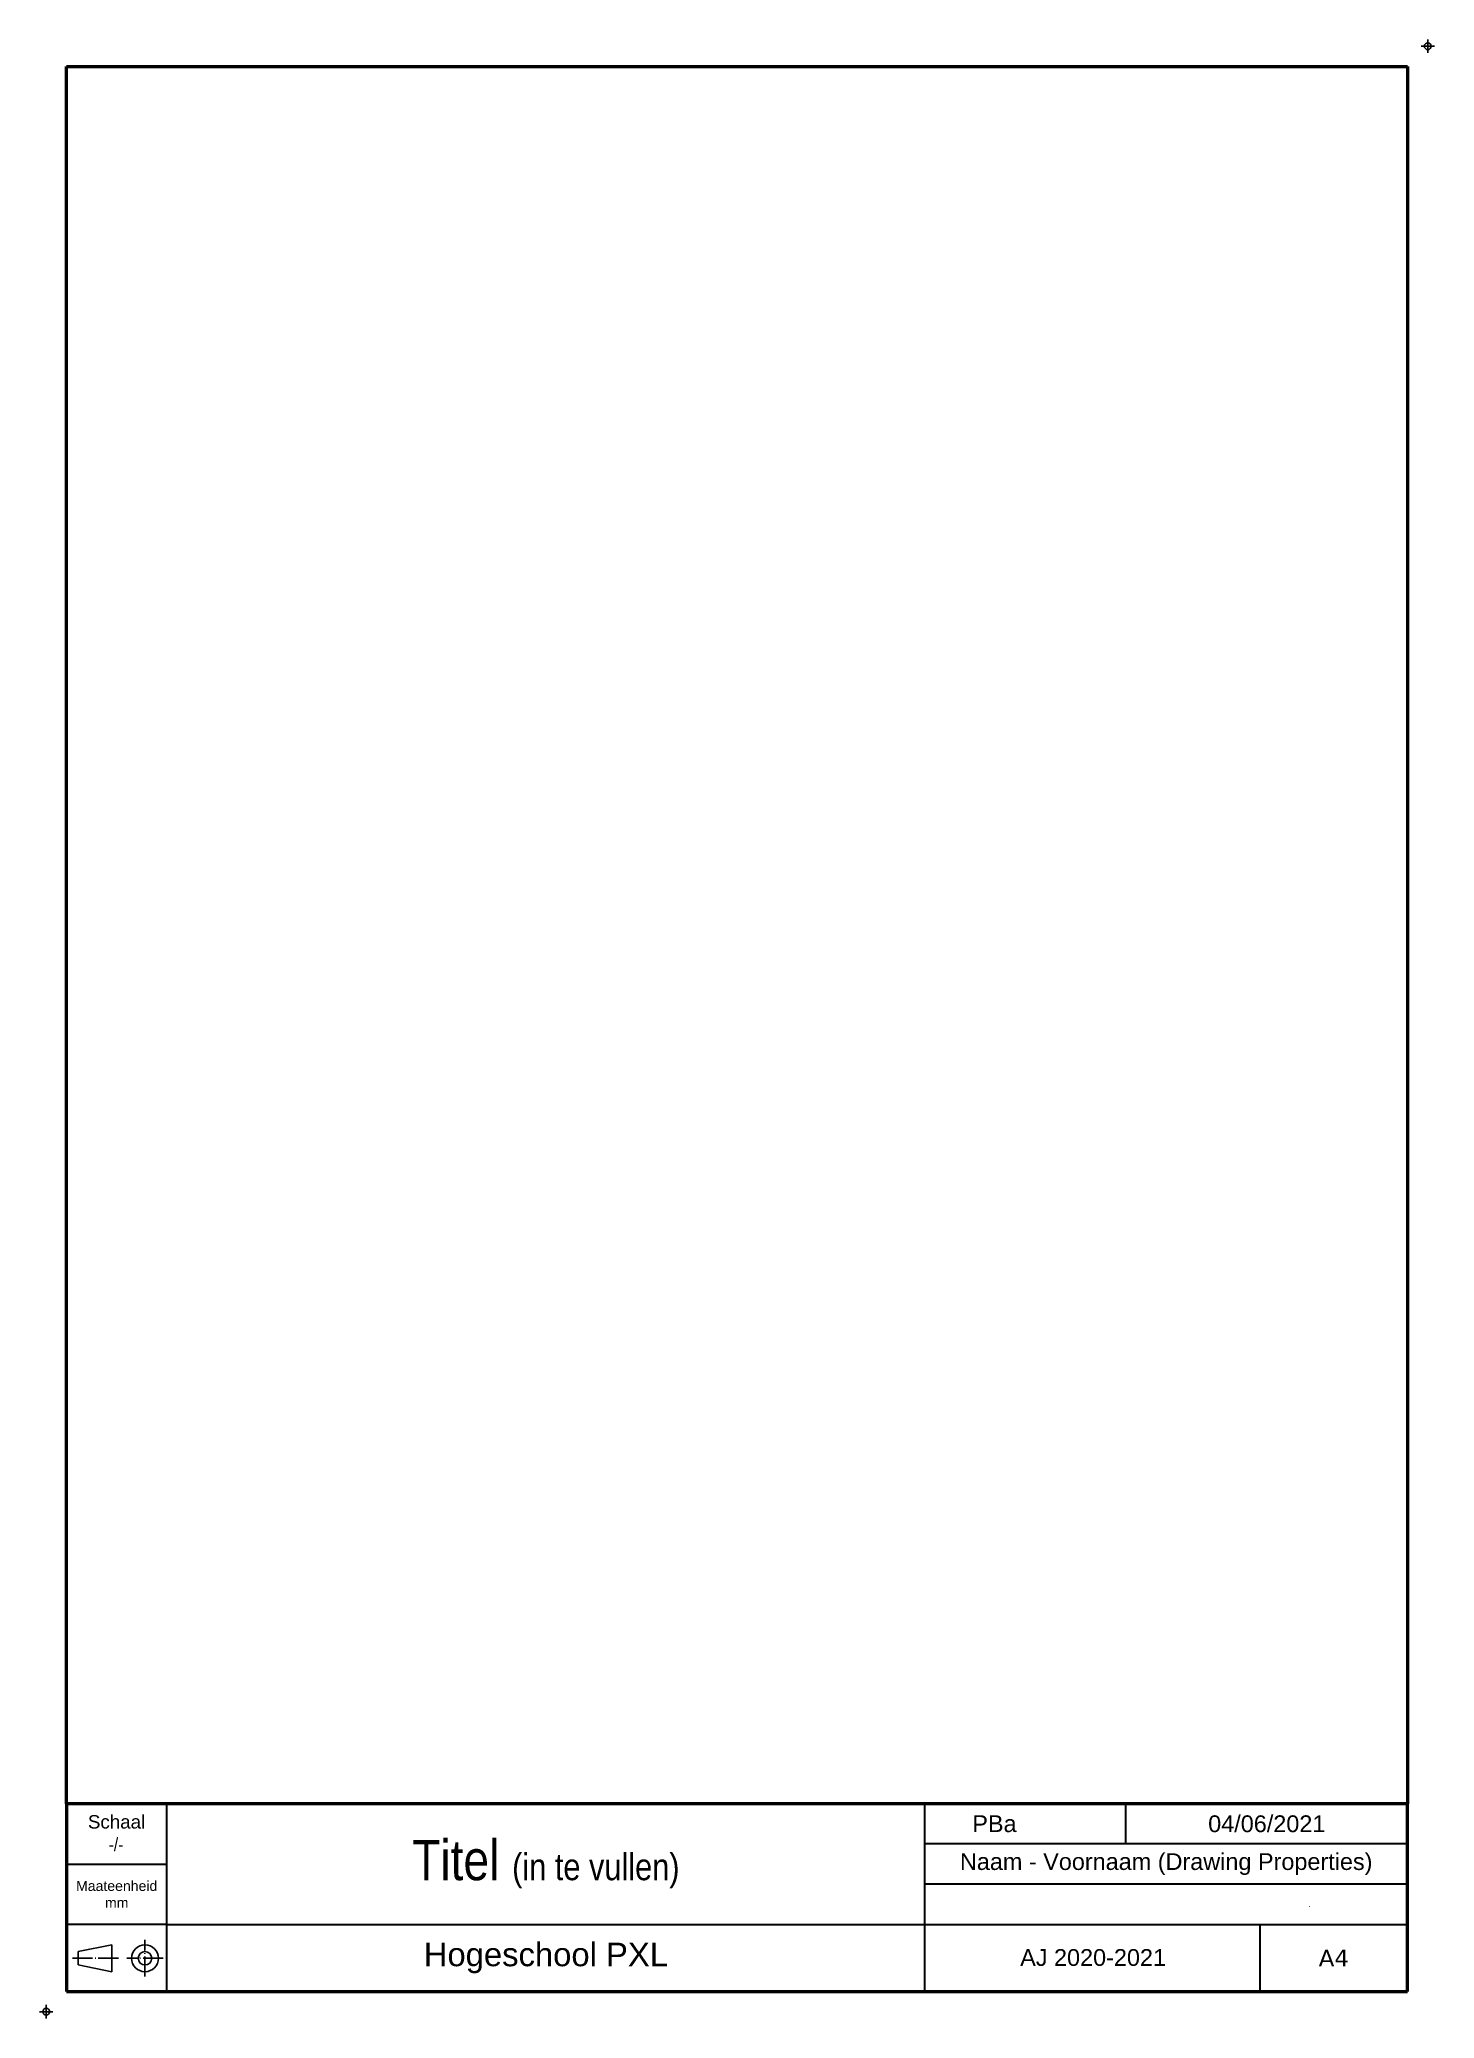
# Paper-space layout 'Portrait A4 (DWGtoPDF)' of a CAD drawing. Header units: millimetres. Extents: x -4 to 204, y -4 to 291.
import ezdxf

# ---------------------------------------------------------------- set-up
doc = ezdxf.new("R2010")
doc.units = ezdxf.units.MM
doc.header["$LTSCALE"] = 0.5
doc.header["$PDMODE"] = 34
doc.linetypes.add('ACAD_ISO04W100', pattern=[30, 24, -3, 0, -3])
doc.layers.get('0').update_dxf_attribs({"color": 250})
doc.layers.add('00 Niet printen', color=212, linetype='Continuous', plot=False)
doc.layers.add('Uitgeverij', color=7, linetype='Continuous', plot=False)
doc.layers.add('Kader', color=7, linetype='Continuous')
doc.styles.add('A3NCAD Technic', font='technic_.ttf')
doc.styles.get("Standard").update_dxf_attribs({"font": 'verdana.ttf'})
doc.styles.add('Technic', font='arial.ttf')

# ---------------------------------------------------------------- blocks, each defined once
blk = doc.blocks.new('*U28')
at = {"linetype": 'Continuous', "insert": (-0.18, -0.05), "char_height": 2.5, "width": 49.5442, "attachment_point": 5, "style": 'Technic'}
blk.add_mtext('AJ 2020-2021', dxfattribs=at)
blk = doc.blocks.new('*U23')
at = {"linetype": 'Continuous', "insert": (0, 0), "char_height": 2.5, "attachment_point": 5, "style": 'Technic'}
blk.add_mtext_dynamic_manual_height_columns('04/06/2021', width=4.131, gutter_width=12.5, heights=[0], dxfattribs=at)
blk = doc.blocks.new('*U25')
at = {"insert": (0, 0), "char_height": 3.5, "width": 113, "attachment_point": 5, "style": 'Technic'}
blk.add_mtext('Hogeschool PXL', dxfattribs=at)
blk = doc.blocks.new('*U29')
at = {"lineweight": 30, "insert": (0, 0), "char_height": 2.5, "width": 72, "attachment_point": 5, "style": 'Technic'}
blk.add_mtext('Naam - Voornaam (Drawing Properties)', dxfattribs=at)
blk = doc.blocks.new('*U27')
at = {"linetype": 'Continuous', "insert": (-7.91, 0.01), "char_height": 2.5, "attachment_point": 4, "style": 'Technic'}
blk.add_mtext_dynamic_manual_height_columns('PBa ', width=11.7286, gutter_width=12.5, heights=[0], dxfattribs=at)
blk = doc.blocks.new('*U14')
at = {"color": 7, "linetype": 'Continuous', "insert": (20.28, 0.11), "char_height": 1, "attachment_point": 1, "style": 'Technic'}
blk.add_mtext_dynamic_manual_height_columns('.', width=33.7428, gutter_width=12.5, heights=[0], dxfattribs=at)
blk = doc.blocks.new('*U18')
at = {"layer": 'Kader', "lineweight": -3}
for p, q in [((-6.35, 0.98), (-1.35, 1.98)), ((-6.35, -0.02), (-6.35, 0.98)), ((-1.35, -0.02), (-1.35, 1.98)), ((-6.35, -0.02), (-6.35, -1.02)), ((-6.35, -1.02), (-1.35, -2.02)), ((-1.35, -0.02), (-1.35, -2.02))]:
    blk.add_line(p, q, dxfattribs=at)
at = {"layer": 'Kader', "linetype": 'ACAD_ISO04W100', "lineweight": -3, "ltscale": 0.25}
for p, q in [((3.61, -2.73), (3.61, 2.71)), ((-0.35, -0.02), (-7.39, -0.02)), ((6.33, -0.01), (0.89, -0.01))]:
    blk.add_line(p, q, dxfattribs=at)
at = {"layer": 'Kader', "lineweight": -3}
for radius in [2, 1]:
    blk.add_circle((3.61, -0.02), radius, dxfattribs=at)
blk = doc.blocks.new('*U22')
at = {"linetype": 'Continuous', "insert": (-0.1, -1.7), "char_height": 2, "attachment_point": 5, "style": 'A3NCAD Technic'}
blk.add_mtext_dynamic_manual_height_columns('-/-', width=6.28, gutter_width=12.5, heights=[0], dxfattribs=at)
at = {"layer": 'Kader', "lineweight": 30, "insert": (-0.02, 1.67), "char_height": 2, "width": 15, "attachment_point": 5, "style": 'Technic'}
blk.add_mtext('Schaal', dxfattribs=at)
blk = doc.blocks.new('*U31')
at = {"layer": 'Kader', "linetype": 'Continuous', "insert": (7.5, -4.5), "char_height": 1.5, "width": 15, "attachment_point": 5, "style": 'Technic'}
blk.add_mtext('Maateenheid\\Pmm', dxfattribs=at)

psp = doc.layouts.new('Portrait A4 (DWGtoPDF)')

# ---------------------------------------------------------------- linework, layer by layer
at = {"lineweight": 50}
for p, q in [((0.5, 27.98), (0.5, 286.98)), ((0.5, 286.98), (200.5, 286.98)), ((200.5, 286.98), (200.5, 27.98)), ((200.5, 27.98), (0.5, 27.98)), ((0.5, 27.98), (0.5, -0.02)), ((200.5, -0.02), (200.5, 27.98)), ((0.5, -0.02), (200.5, -0.02))]:
    psp.add_line(p, q, dxfattribs=at)
at = {"lineweight": 30}
for p, q in [((0.5, 27.98), (0.5, -0.02)), ((15.5, -0.02), (15.5, 27.98)), ((128.5, -0.02), (128.5, 27.98)), ((158.5, 21.98), (158.5, 27.98)), ((200.5, 21.98), (128.5, 21.98)), ((200.5, 15.98), (128.5, 15.98)), ((15.5, 9.98), (200.5, 9.98)), ((178.5, -0.02), (178.5, 9.98))]:
    psp.add_line(p, q, dxfattribs=at)
at = {"linetype": 'Continuous', "lineweight": 30}
for p, q in [((0.5, 18.98), (15.5, 18.98)), ((15.5, 9.98), (0.5, 9.98))]:
    psp.add_line(p, q, dxfattribs=at)
at = {"layer": '00 Niet printen', "linetype": 'Continuous'}
for p in [(203.5, 289.98), (-2.5, -3.02)]:
    psp.add_point(p, dxfattribs=at)

# ---------------------------------------------------------------- block references
at = {"linetype": 'Continuous'}
for name, p in [('*U22', (8, 23.6)), ('*U31', (0.5, 18.98))]:
    psp.add_blockref(name, p, dxfattribs=at)
at = {"layer": 'Kader', "linetype": 'Continuous'}
for name, p in [('*U27', (143.5, 24.98)), ('*U23', (179.5, 24.98)), ('*U29', (164.5, 18.98)), ('*U25', (72, 4.98)), ('*U28', (153.78, 5.09))]:
    psp.add_blockref(name, p, dxfattribs=at)
at = {"layer": 'Kader', "linetype": 'Continuous', "lineweight": -3}
psp.add_blockref('*U18', (8.61, 4.96), dxfattribs=at)
at = {"layer": 'Uitgeverij', "linetype": 'Continuous'}
psp.add_blockref('*U14', (165.37, 13.48), dxfattribs=at)

# ---------------------------------------------------------------- texts
at = {"lineweight": 30, "insert": (189.5, 4.98), "char_height": 2.5, "width": 22, "attachment_point": 5}
psp.add_mtext('{\\fVerdana|b0|i0|c0|p34;A4}', dxfattribs=at)
at = {"layer": 'Kader', "insert": (72, 18.98), "char_height": 6, "width": 113, "attachment_point": 5}
psp.add_mtext('{\\fTechnic|b0|i0|c2|p2;Titel \\H0.66667x;(in te vullen)}', dxfattribs=at)

# ---------------------------------------------------------------- viewports
at = {"layer": '0', "linetype": 'Continuous'}
psp.add_viewport(center=(100.5, 157.48), size=(200, 259), view_center_point=(210, 148.5), view_height=549.801, dxfattribs=at)

doc.saveas('drawing.dxf')
